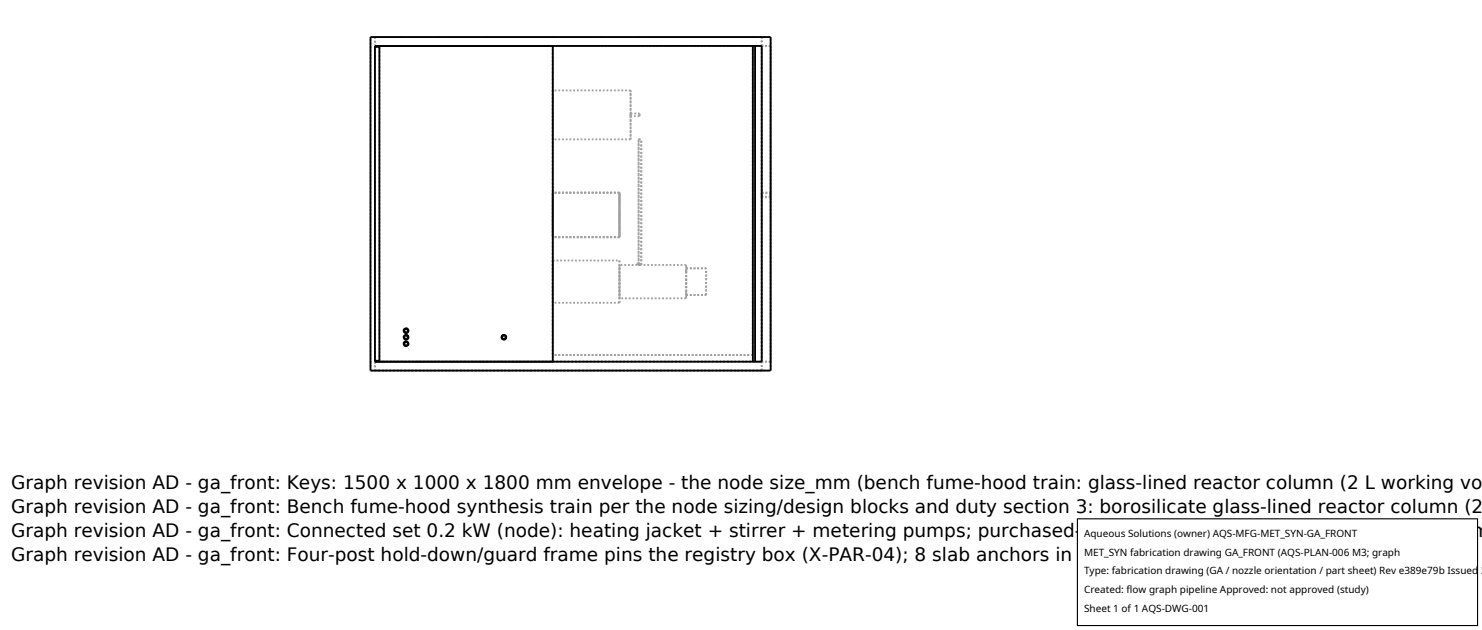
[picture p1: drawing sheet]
<svg xmlns="http://www.w3.org/2000/svg" width="212mm" height="90mm" viewBox="0 0 212 90" stroke-linecap="round" stroke-linejoin="round" font-family="sans-serif">
<defs><g id="words">
<g font-size="2.6">
<text x="1.6" y="69.8">Graph revision AD - ga_front: Keys: 1500 x 1000 x 1800 mm envelope - the node size_mm (bench fume-hood train: glass-lined reactor column (2 L working vo</text>
<text x="1.6" y="73.3">Graph revision AD - ga_front: Bench fume-hood synthesis train per the node sizing/design blocks and duty section 3: borosilicate glass-lined reactor column (2</text>
<text x="1.6" y="76.7">Graph revision AD - ga_front: Connected set 0.2 kW (node): heating jacket + stirrer + metering pumps; purchased-class envelopes per plan rule 6, no per-item</text>
<text x="1.6" y="80.2">Graph revision AD - ga_front: Four-post hold-down/guard frame pins the registry box (X-PAR-04); 8 slab anchors in fasteners.csv</text>
</g>
<g font-size="1.4">
<text x="154.8" y="76.6">Aqueous Solutions (owner) AQS-MFG-MET_SYN-GA_FRONT</text>
<text x="154.8" y="79.3">MET_SYN fabrication drawing GA_FRONT (AQS-PLAN-006 M3; graph</text>
<text x="154.8" y="82">Type: fabrication drawing (GA / nozzle orientation / part sheet) Rev e389e79b Issued 2</text>
<text x="154.8" y="84.7">Created: flow graph pipeline Approved: not approved (study)</text>
<text x="154.8" y="87.4">Sheet 1 of 1 AQS-DWG-001</text>
</g>
</g></defs>
<g fill="none" stroke="#a0a0a0" stroke-width=".26" stroke-dasharray=".3 .3" stroke-linecap="butt">
<path d="M52.9 5.3h57.2M53.6 6.6h55.2M53.6 5.3v1.3M53.6 5.3h55.2M53.6 6.6h25.4M53.6 6.7h.6M79 6.6h28.5M79 12.9v7M79 19.9v-7M90.1 12.9h-11.1M90.1 12.9v7M90.1 19.9v-7"/>
<path d="M90.1 16.2v.4M90.1 16.6v-.4M90.1 16.2h1.2M90.1 19.9h-11.1M91.2 19.9h.4M91.3 16.2v.4M91.3 16.6v-.4M91.3 16.6h-1.2M107.5 6.6h.3M107.5 6.6v45M107.8 6.6h1M108.8 5.3h-55.2"/>
<path d="M108.8 6.6v-1.3M110.1 6.6v45M110.1 6.6h-1.3M79 27.5v6.4M79 33.9v-6.4M79 37.2v6M79 37.2h9.5M88.5 27.5h-9.5M88.5 27.5v6.4M88.5 33.9v-6.4M88.5 37.2v6M88.5 37.8v4.8"/>
<path d="M88.5 33.9h-9.5M91 37.8h-2.5M91 37.6v.2M91 37.6h.2M91 37.8v-.2M91.2 37.8v-.2M91.2 37.6h.2M91.2 37.8h.4M91.2 37.8v-17.9M91.2 37.6v-17.7M91.4 37.8h.2M91.4 37.8h-.4"/>
<path d="M91.4 37.8h-.2M91.4 37.8v-.2M91.4 37.6v.2M91.6 37.8v-17.9M98 38.3v-.5M98 38.8v-.5M98 38.8v2.8M98 38.3v.5M98 37.8v.5M98 37.8h-6.4M98 38.3h2.9M108.8 27.5v.7"/>
<path d="M108.8 28.2v-.7M108.8 27.5h1.3M108.8 27.6h1.3M108.8 27.6v.5M108.8 28.1v-.5M110.1 27.5v.7M110.1 28.2v-.7M110.1 27.6v.5M110.1 28.1v-.5M110.1 28.2h-1.3M110.1 28.1h-1.3M52.9 52.9h57.2"/>
<path d="M52.9 52.9v-47.6M53.6 52.9h55.2M53.6 51.6v-45M53.6 51.6h55.2M53.6 51.6h25.4M53.6 51.6v1.3M53.6 51.5v-44.8M53.6 51.5h.6M54.2 51.5v-44.8M58 48.7l.2 .1 .1 .3v.2l-.3 .1-.2-.1-.1-.2 .1-.3 .2-.1M58 48.8l.2 .3v.1l-.2 .1-.3-.2 .1-.2 .2-.1M58 47.8l.2 .1 .1 .2-.1 .3-.2 .1-.2-.1-.1-.2 .1-.3 .2-.1"/>
<path d="M58 47.9l.2 .2v.2l-.2 .1-.3-.2 .1-.2 .2-.1M58 46.9l.2 .1 .1 .2-.1 .3-.2 .1-.2-.1-.1-.3v-.2l.3-.1M58 47l.2 .2-.2 .3-.2-.1-.1-.2 .1-.1 .2-.1M72 47.8l-.3 .1-.1 .3 .1 .2 .3 .1 .2-.1 .1-.3-.1-.2-.2-.1M72 47.9l-.3 .2 .1 .2 .2 .1 .2-.2v-.2l-.2-.1M79 51.6h28.5M79 43.2v-6M79 50.7v-44.1M79 51.6v-45M88.5 43.2v-6M88.5 42.6v-4.8M88.5 43.2h-9.5"/>
<path d="M98 41.6v-2.8M98 42.1v-.5M98 42.1v.5M98 42.6v-.5M98 41.6v.5M98 42.1h2.9M98 42.6h-9.5M100.9 42.1v-3.8M107.5 51.6h.3M107.5 50.7v-44.1M107.5 50.7h-28.5M107.8 51.6h1"/>
<path d="M107.8 51.6v-45M108.8 52.9h-55.2M108.8 51.6v-45M108.8 52.9v-1.3M110.1 52.9v-47.6M110.1 51.6v-45M110.1 51.6h-1.3"/>
</g>
<g fill="none" stroke="#000" stroke-width=".26">
<path d="M52.9 5.3h57.2v47.6h-57.2zM53.6 6.6h55.2v45h-55.2zM53.6 6.7h.6v44.8h-.6M79 6.6v45M107.5 6.6v45M107.8 6.6v45"/>
<circle cx="58" cy="49.1" r=".25"/>
<circle cx="58" cy="47.2" r=".25"/>
<circle cx="58" cy="47.2" r=".34"/>
<circle cx="58" cy="49.1" r=".34"/>
<circle cx="58" cy="48.2" r=".25"/>
<circle cx="58" cy="48.2" r=".34"/>
<circle cx="72" cy="48.2" r=".34"/>
<circle cx="72" cy="48.2" r=".25"/>
</g>
<path d="M153.9 74.1h57.1v15.2h-57.1z" fill="#fff" stroke="#000" stroke-width=".16"/>
<use href="#words"/>
</svg>
